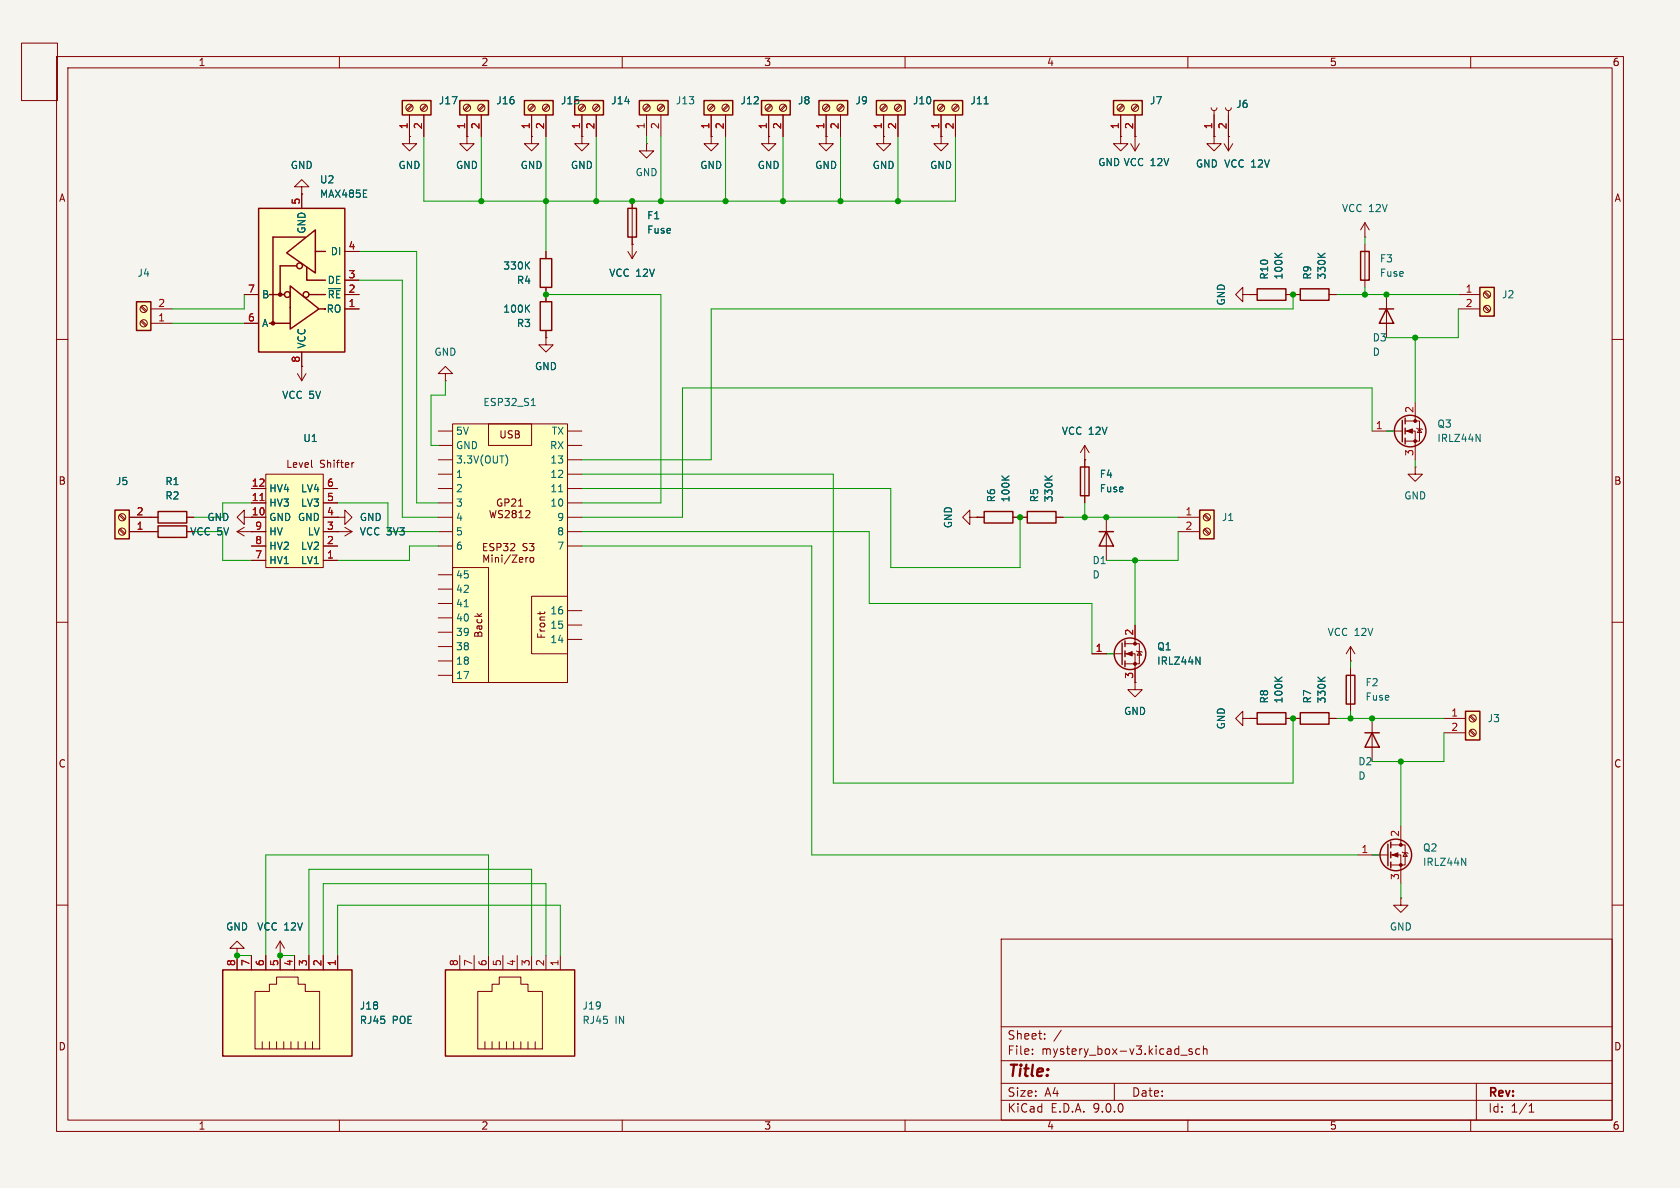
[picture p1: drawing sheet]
<svg xmlns="http://www.w3.org/2000/svg" width="297mm" height="210mm" viewBox="0 0 297 210" stroke-linecap="round" stroke-linejoin="round" font-family="sans-serif">
<defs><g id="words">
<text font-size="2.8" fill="#840000" x="178" y="190.9">Title:</text>
<g font-size="2.1" fill="#840000">
<text x="178" y="184">Sheet:</text>
<text x="178" y="186.7">File:</text>
<text x="184.1" y="186.7">mystery_box-v3.kicad_sch</text>
<text x="178" y="196.9">KiCad</text>
<text x="178" y="194.1">Size:</text>
<text x="184.7" y="194.1">A4</text>
<text x="185.7" y="196.9">E.D.A.</text>
<text x="193.3" y="196.9">9.0.0</text>
<text x="200" y="194.1">Date:</text>
<text x="263" y="194.3">Rev:</text>
<text x="263" y="196.9">Id:</text>
<text x="267.1" y="196.9">1/1</text>
</g>
<g font-size="1.8" fill="#840000">
<text x="35" y="11.9">1</text>
<text x="85" y="11.9">2</text>
<text x="135" y="11.9">3</text>
<text x="185" y="11.9">4</text>
<text x="235" y="11.9">5</text>
<text x="285" y="11.9">6</text>
<text x="10.3" y="35.9">A</text>
<text x="285.3" y="35.9">A</text>
<text x="88.2" y="77.7">USB</text>
<text x="50.5" y="82.9">Level</text>
<text x="56.5" y="82.9">Shifter</text>
<text x="10.3" y="85.9">B</text>
<text x="285.3" y="85.9">B</text>
<text x="33.5" y="94.8">VCC 5V</text>
<text x="44.4" y="91.2">10</text>
<text x="85.3" y="112.9" transform="rotate(-90 85.3 112.9)">Back</text>
<text x="96.7" y="113" transform="rotate(-90 96.7 113)">Front</text>
<text x="10.3" y="135.9">C</text>
<text x="285.3" y="135.9">C</text>
<text x="10.3" y="185.9">D</text>
<text x="285.3" y="185.9">D</text>
<text x="35" y="199.9">1</text>
<text x="85" y="199.9">2</text>
<text x="135" y="199.9">3</text>
<text x="185" y="199.9">4</text>
<text x="235" y="199.9">5</text>
<text x="285" y="199.9">6</text>
</g>
<g font-size="1.8" fill="#a90000">
<text x="72.1" y="22.9" transform="rotate(-90 72.1 22.9)">1</text>
<text x="74.7" y="22.9" transform="rotate(-90 74.7 22.9)">2</text>
<text x="82.3" y="22.9" transform="rotate(-90 82.3 22.9)">1</text>
<text x="84.8" y="22.9" transform="rotate(-90 84.8 22.9)">2</text>
<text x="93.7" y="22.9" transform="rotate(-90 93.7 22.9)">1</text>
<text x="96.3" y="22.9" transform="rotate(-90 96.3 22.9)">2</text>
<text x="102.6" y="22.9" transform="rotate(-90 102.6 22.9)">1</text>
<text x="105.2" y="22.9" transform="rotate(-90 105.2 22.9)">2</text>
<text x="114" y="22.9" transform="rotate(-90 114 22.9)">1</text>
<text x="116.6" y="22.9" transform="rotate(-90 116.6 22.9)">2</text>
<text x="125.5" y="22.9" transform="rotate(-90 125.5 22.9)">1</text>
<text x="128" y="22.9" transform="rotate(-90 128 22.9)">2</text>
<text x="135.6" y="22.9" transform="rotate(-90 135.6 22.9)">1</text>
<text x="138.2" y="22.9" transform="rotate(-90 138.2 22.9)">2</text>
<text x="145.8" y="22.9" transform="rotate(-90 145.8 22.9)">1</text>
<text x="148.3" y="22.9" transform="rotate(-90 148.3 22.9)">2</text>
<text x="156" y="22.9" transform="rotate(-90 156 22.9)">1</text>
<text x="158.5" y="22.9" transform="rotate(-90 158.5 22.9)">2</text>
<text x="166.1" y="22.9" transform="rotate(-90 166.1 22.9)">1</text>
<text x="168.7" y="22.9" transform="rotate(-90 168.7 22.9)">2</text>
<text x="197.9" y="22.9" transform="rotate(-90 197.9 22.9)">1</text>
<text x="200.4" y="22.9" transform="rotate(-90 200.4 22.9)">2</text>
<text x="214.4" y="22.9" transform="rotate(-90 214.4 22.9)">1</text>
<text x="216.9" y="22.9" transform="rotate(-90 216.9 22.9)">2</text>
<text x="53.1" y="36.3" transform="rotate(-90 53.1 36.3)">5</text>
<text x="61.5" y="44.2">4</text>
<text x="43.7" y="51.8">7</text>
<text x="61.5" y="51.8">2</text>
<text x="61.5" y="49.3">3</text>
<text x="259" y="51.8">1</text>
<text x="27.9" y="56.9">1</text>
<text x="27.9" y="54.4">2</text>
<text x="43.7" y="56.9">6</text>
<text x="61.5" y="54.4">1</text>
<text x="259" y="54.4">2</text>
<text x="53.1" y="64.2" transform="rotate(-90 53.1 64.2)">8</text>
<text x="243.1" y="75.9">1</text>
<text x="249.9" y="73.1" transform="rotate(-90 249.9 73.1)">2</text>
<text x="249.9" y="80.7" transform="rotate(-90 249.9 80.7)">3</text>
<text x="44.4" y="86.1">12</text>
<text x="44.4" y="88.6">11</text>
<text x="57.7" y="86.1">6</text>
<text x="57.7" y="88.6">5</text>
<text x="24.1" y="93.7">1</text>
<text x="24.1" y="91.2">2</text>
<text x="45" y="93.7">9</text>
<text x="57.7" y="91.2">4</text>
<text x="57.7" y="93.7">3</text>
<text x="209.5" y="91.2">1</text>
<text x="209.5" y="93.7">2</text>
<text x="45" y="96.3">8</text>
<text x="45" y="98.8">7</text>
<text x="57.7" y="96.3">2</text>
<text x="57.7" y="98.8">1</text>
<text x="200.4" y="112.5" transform="rotate(-90 200.4 112.5)">2</text>
<text x="193.6" y="115.3">1</text>
<text x="200.4" y="120.1" transform="rotate(-90 200.4 120.1)">3</text>
<text x="256.5" y="126.7">1</text>
<text x="256.5" y="129.3">2</text>
<text x="247.4" y="148" transform="rotate(-90 247.4 148)">2</text>
<text x="240.6" y="150.9">1</text>
<text x="247.4" y="155.6" transform="rotate(-90 247.4 155.6)">3</text>
<text x="41.7" y="170.9" transform="rotate(-90 41.7 170.9)">8</text>
<text x="44.2" y="170.9" transform="rotate(-90 44.2 170.9)">7</text>
<text x="46.7" y="170.9" transform="rotate(-90 46.7 170.9)">6</text>
<text x="49.3" y="170.9" transform="rotate(-90 49.3 170.9)">5</text>
<text x="51.8" y="170.9" transform="rotate(-90 51.8 170.9)">4</text>
<text x="54.4" y="170.9" transform="rotate(-90 54.4 170.9)">3</text>
<text x="56.9" y="170.9" transform="rotate(-90 56.9 170.9)">2</text>
<text x="59.4" y="170.9" transform="rotate(-90 59.4 170.9)">1</text>
<text x="81" y="170.9" transform="rotate(-90 81 170.9)">8</text>
<text x="83.6" y="170.9" transform="rotate(-90 83.6 170.9)">7</text>
<text x="86.1" y="170.9" transform="rotate(-90 86.1 170.9)">6</text>
<text x="88.6" y="170.9" transform="rotate(-90 88.6 170.9)">5</text>
<text x="91.2" y="170.9" transform="rotate(-90 91.2 170.9)">4</text>
<text x="93.7" y="170.9" transform="rotate(-90 93.7 170.9)">3</text>
<text x="96.3" y="170.9" transform="rotate(-90 96.3 170.9)">2</text>
<text x="98.8" y="170.9" transform="rotate(-90 98.8 170.9)">1</text>
</g>
<g font-size="1.8" fill="#006464">
<text x="77.5" y="18.6">J17</text>
<text x="87.6" y="18.6">J16</text>
<text x="99.1" y="18.6">J15</text>
<text x="108" y="18.6">J14</text>
<text x="119.4" y="18.6">J13</text>
<text x="130.8" y="18.6">J12</text>
<text x="141" y="18.6">J8</text>
<text x="151.1" y="18.6">J9</text>
<text x="161.3" y="18.6">J10</text>
<text x="171.5" y="18.6">J11</text>
<text x="203.2" y="18.6">J7</text>
<text x="218.4" y="19.3">J6</text>
<text x="194.1" y="29.6">GND VCC 12V</text>
<text x="211.3" y="29.8">GND VCC 12V</text>
<text x="51.3" y="30.1">GND</text>
<text x="56.5" y="32.6">U2</text>
<text x="56.5" y="35.2">MAX485E</text>
<text x="70.4" y="30.1">GND</text>
<text x="80.5" y="30.1">GND</text>
<text x="91.9" y="30.1">GND</text>
<text x="100.8" y="30.1">GND</text>
<text x="112.3" y="31.3">GND</text>
<text x="123.7" y="30.1">GND</text>
<text x="133.9" y="30.1">GND</text>
<text x="144" y="30.1">GND</text>
<text x="154.2" y="30.1">GND</text>
<text x="164.3" y="30.1">GND</text>
<text x="54.2" y="41.4" transform="rotate(-90 54.2 41.4)">GND</text>
<text x="114.3" y="39">F1</text>
<text x="114.3" y="41.5">Fuse</text>
<text x="237.1" y="37.7">VCC 12V</text>
<text x="58.4" y="45.3">DI</text>
<text x="88.9" y="47.9">330K</text>
<text x="243.8" y="46.6">F3</text>
<text x="24.2" y="49.1">J4</text>
<text x="46.2" y="52.9">B</text>
<text x="57.8" y="52.9">~{RE}</text>
<text x="57.8" y="50.4">DE</text>
<text x="91.3" y="50.4">R4</text>
<text x="107.6" y="49.1">VCC 12V</text>
<text x="224.4" y="49.5" transform="rotate(-90 224.4 49.5)">R10</text>
<text x="226.9" y="49.5" transform="rotate(-90 226.9 49.5)">100K</text>
<text x="232" y="49.5" transform="rotate(-90 232 49.5)">R9</text>
<text x="234.5" y="49.5" transform="rotate(-90 234.5 49.5)">330K</text>
<text x="243.8" y="49.1">Fuse</text>
<text x="265.4" y="52.9">J2</text>
<text x="46.2" y="58">A</text>
<text x="57.6" y="55.5">RO</text>
<text x="88.9" y="55.5">100K</text>
<text x="91.3" y="58">R3</text>
<text x="216.8" y="54.1" transform="rotate(-90 216.8 54.1)">GND</text>
<text x="54.2" y="61.7" transform="rotate(-90 54.2 61.7)">VCC</text>
<text x="76.7" y="63.1">GND</text>
<text x="94.5" y="65.6">GND</text>
<text x="242.6" y="60.6">D3</text>
<text x="242.6" y="63.1">D</text>
<text x="49.8" y="70.7">VCC 5V</text>
<text x="85.4" y="72">ESP32_S1</text>
<text x="80.5" y="77.1">5V</text>
<text x="97.4" y="77.1">TX</text>
<text x="187.6" y="77.1">VCC 12V</text>
<text x="254" y="75.8">Q3</text>
<text x="53.5" y="78.3">U1</text>
<text x="80.5" y="79.6">GND</text>
<text x="80.5" y="82.1">3.3V(OUT)</text>
<text x="97.1" y="79.6">RX</text>
<text x="97.2" y="82.1">13</text>
<text x="254" y="78.3">IRLZ44N</text>
<text x="20.4" y="86">J5</text>
<text x="29.1" y="88.5">R2</text>
<text x="29.1" y="86">R1</text>
<text x="47.5" y="87.2">HV4</text>
<text x="47.5" y="89.8">HV3</text>
<text x="53.1" y="87.2">LV4</text>
<text x="53.1" y="89.8">LV3</text>
<text x="80.5" y="84.7">1</text>
<text x="80.5" y="87.2">2</text>
<text x="80.5" y="89.8">3</text>
<text x="97.2" y="84.7">12</text>
<text x="97.2" y="87.2">11</text>
<text x="97.2" y="89.8">10</text>
<text x="176.1" y="88.9" transform="rotate(-90 176.1 88.9)">R6</text>
<text x="178.7" y="88.9" transform="rotate(-90 178.7 88.9)">100K</text>
<text x="183.7" y="88.9" transform="rotate(-90 183.7 88.9)">R5</text>
<text x="186.3" y="88.9" transform="rotate(-90 186.3 88.9)">330K</text>
<text x="194.3" y="84.7">F4</text>
<text x="194.3" y="87.2">Fuse</text>
<text x="248.2" y="88.5">GND</text>
<text x="36.6" y="92.3">GND</text>
<text x="47.5" y="92.3">GND GND</text>
<text x="47.5" y="94.8">HV</text>
<text x="54.3" y="94.8">LV</text>
<text x="63.5" y="92.3">GND</text>
<text x="63.5" y="94.8">VCC 3V3</text>
<text x="80.5" y="92.3">4</text>
<text x="80.5" y="94.8">5</text>
<text x="98.4" y="92.3">9</text>
<text x="98.4" y="94.8">8</text>
<text x="168.5" y="93.5" transform="rotate(-90 168.5 93.5)">GND</text>
<text x="215.9" y="92.3">J1</text>
<text x="47.5" y="97.4">HV2</text>
<text x="47.5" y="99.9">HV1</text>
<text x="53.1" y="97.4">LV2</text>
<text x="53.1" y="99.9">LV1</text>
<text x="80.5" y="97.4">6</text>
<text x="98.4" y="97.4">7</text>
<text x="193" y="99.9">D1</text>
<text x="80.5" y="102.5">45</text>
<text x="80.5" y="105">42</text>
<text x="80.5" y="107.5">41</text>
<text x="193" y="102.5">D</text>
<text x="80.5" y="110.1">40</text>
<text x="80.5" y="112.6">39</text>
<text x="97.2" y="108.8">16</text>
<text x="97.2" y="111.4">15</text>
<text x="97.2" y="113.9">14</text>
<text x="234.6" y="112.6">VCC 12V</text>
<text x="80.5" y="115.2">38</text>
<text x="80.5" y="117.7">18</text>
<text x="204.5" y="117.7">IRLZ44N</text>
<text x="204.5" y="115.2">Q1</text>
<text x="80.5" y="120.2">17</text>
<text x="224.4" y="124.5" transform="rotate(-90 224.4 124.5)">R8</text>
<text x="226.9" y="124.5" transform="rotate(-90 226.9 124.5)">100K</text>
<text x="232" y="124.5" transform="rotate(-90 232 124.5)">R7</text>
<text x="234.5" y="124.5" transform="rotate(-90 234.5 124.5)">330K</text>
<text x="241.3" y="121.5">F2</text>
<text x="241.3" y="124.1">Fuse</text>
<text x="198.6" y="126.6">GND</text>
<text x="216.8" y="129" transform="rotate(-90 216.8 129)">GND</text>
<text x="262.9" y="127.9">J3</text>
<text x="240" y="135.5">D2</text>
<text x="240" y="138">D</text>
<text x="251.5" y="153.3">IRLZ44N</text>
<text x="251.5" y="150.7">Q2</text>
<text x="39.9" y="164.7">GND</text>
<text x="45.4" y="164.7">VCC 12V</text>
<text x="245.6" y="164.7">GND</text>
<text x="63.5" y="178.7">J18</text>
<text x="102.9" y="178.7">J19</text>
<text x="63.5" y="181.2">RJ45</text>
<text x="69.3" y="181.2">POE</text>
<text x="102.9" y="181.2">RJ45</text>
<text x="108.7" y="181.2">IN</text>
</g>
</g></defs>
<path d="M0 0h297v210h-297z" fill="#f5f4ef" stroke="#f5f4ef" stroke-width=".18"/>
<g fill="none" stroke="#840000" stroke-width=".18">
<path d="M10 10h277v190h-277zM12 12h273v186h-273zM60 10v2M110 10v2M160 10v2M210 10v2M260 10v2M94 24.1v1.3h1.2l-1.2 1.3-1.3-1.3h1.3M94 24.1h.1M114.3 25.4v1.3h1.3l-1.3 1.2-1.3-1.2h1.3M114.3 25.4h.1M146 24.1v1.3h1.3l-1.3 1.3-1.2-1.3h1.2"/>
<path d="M146 24.1h.1M10 60h2M285 60h2M10 110h2M285 110h2M10 160h2M177 166h108v32h-108zM285 160h2M60 198v2M110 198v2M160 198v2M177 194.5h108"/>
<path d="M177 191.5h108M177 187.5h108M177 181.5h108M182.5 186.3v.1M182.5 185.5v.1M184.7 183.6v.1M184.7 182.8v.1M187.6 182.1l-1.3 2M197 191.5v3M208.7 186.5h1.2M210 198v2M210.7 185.5l-.3-.1-.2 .2v.2l.5 .2v.3h-.5"/>
<path d="M212.1 185.5l-.4-.1-.3 .3v.4l.1 .2h.6M212.7 185.5l.3-.1 .3 .1 .1 .9M212.7 184.9v1.5M260 198v2M261 191.5v6.5M270.3 196.6h.9M270.3 195.5l.4-.4v1.5"/>
</g>
<path d="M81.3 17.8h5.1v2.5h-5.1z" fill="#ffffc2"/>
<path d="M81.3 17.8h5.1v2.5h-5.1z" fill="none" stroke="#840000" stroke-width=".25"/>
<g fill="none" stroke="#840000" stroke-width=".18">
<path d="M82.9 18.5l-.9 .9M83.1 18.7l-.9 .9M85.4 18.5l-.8 .9M85.6 18.7l-.8 .9M82.5 20.3v3.8M85.1 20.3v3.8"/>
<circle cx="82.5" cy="19" r=".63"/>
<circle cx="85.1" cy="19" r=".63"/>
</g>
<path d="M92.7 17.8h5.1v2.5h-5.1z" fill="#ffffc2"/>
<path d="M92.7 17.8h5.1v2.5h-5.1z" fill="none" stroke="#840000" stroke-width=".25"/>
<g fill="none" stroke="#840000" stroke-width=".18">
<path d="M94.3 18.5l-.8 .9M94.5 18.7l-.9 .9M96.9 18.5l-.9 .9M97 18.7l-.8 .9M94 20.3v3.8M96.5 20.3v3.8"/>
<circle cx="94" cy="19" r=".63"/>
<circle cx="96.5" cy="19" r=".63"/>
</g>
<path d="M71.1 17.8h5.1v2.5h-5.1z" fill="#ffffc2"/>
<path d="M71.1 17.8h5.1v2.5h-5.1z" fill="none" stroke="#840000" stroke-width=".25"/>
<g fill="none" stroke="#840000" stroke-width=".18">
<path d="M72.7 18.5l-.8 .9M72.9 18.7l-.8 .9M75.3 18.5l-.9 .9M75.4 18.7l-.8 .9M72.4 20.3v3.8M74.9 20.3v3.8M156.2 24.1v1.3h1.3l-1.3 1.3-1.3-1.3h1.3M156.2 24.1h.1M96.5 59.7v1.3h1.3l-1.3 1.2-1.3-1.2h1.3M96.5 59.7h.1"/>
<circle cx="72.4" cy="19" r=".63"/>
<circle cx="74.9" cy="19" r=".63"/>
</g>
<path d="M154.9 17.8h5.1v2.5h-5.1z" fill="#ffffc2"/>
<path d="M154.9 17.8h5.1v2.5h-5.1z" fill="none" stroke="#840000" stroke-width=".25"/>
<g fill="none" stroke="#840000" stroke-width=".18">
<path d="M156.5 18.5l-.8 .9M156.7 18.7l-.8 .9M159.1 18.5l-.9 .9M159.3 18.7l-.9 .9M156.2 20.3v3.8M158.7 20.3v3.8"/>
<circle cx="156.2" cy="19" r=".63"/>
<circle cx="158.7" cy="19" r=".63"/>
</g>
<path d="M165.1 17.8h5.1v2.5h-5.1z" fill="#ffffc2"/>
<path d="M165.1 17.8h5.1v2.5h-5.1z" fill="none" stroke="#840000" stroke-width=".25"/>
<g fill="none" stroke="#840000" stroke-width=".18">
<path d="M166.7 18.5l-.8 .9M166.9 18.7l-.9 .9M169.2 18.5l-.8 .9M169.4 18.7l-.8 .9M166.4 20.3v3.8M168.9 20.3v3.8"/>
<circle cx="166.4" cy="19" r=".63"/>
<circle cx="168.9" cy="19" r=".63"/>
</g>
<path d="M174 18.4h.7" fill="none" stroke="#006464" stroke-width=".18"/>
<path d="M113 17.8h5.1v2.5h-5.1z" fill="#ffffc2"/>
<path d="M113 17.8h5.1v2.5h-5.1z" fill="none" stroke="#840000" stroke-width=".25"/>
<g fill="none" stroke="#840000" stroke-width=".18">
<path d="M114.6 18.5l-.8 .9M114.8 18.7l-.8 .9M117.2 18.5l-.9 .9M117.3 18.7l-.8 .9M102.9 24.1v1.3h1.2l-1.2 1.3-1.3-1.3h1.3M102.9 24.1h.1M114.3 20.3v3.8M116.8 20.3v3.8"/>
<circle cx="114.3" cy="19" r=".63"/>
<circle cx="116.8" cy="19" r=".63"/>
</g>
<path d="M124.5 17.8h5v2.5h-5z" fill="#ffffc2"/>
<path d="M124.5 17.8h5v2.5h-5zM111 36.8h1.5v5.1h-1.5z" fill="none" stroke="#840000" stroke-width=".25"/>
<g fill="none" stroke="#840000" stroke-width=".18">
<path d="M126.1 18.5l-.9 .9M126.2 18.7l-.8 .9M128.6 18.5l-.8 .9M128.8 18.7l-.9 .9M111.8 35.6v10.1M125.7 20.3v3.8M128.3 20.3v3.8M111 44.5l.8 1.2M111.8 43.2h.1M112.5 44.5l-.7 1.2"/>
<circle cx="125.7" cy="19" r=".63"/>
<circle cx="128.3" cy="19" r=".63"/>
</g>
<path d="M101.6 17.8h5.1v2.5h-5.1z" fill="#ffffc2"/>
<path d="M101.6 17.8h5.1v2.5h-5.1z" fill="none" stroke="#840000" stroke-width=".25"/>
<g fill="none" stroke="#840000" stroke-width=".18">
<path d="M103.2 18.5l-.8 .9M103.4 18.7l-.9 .9M105.7 18.5l-.8 .9M105.9 18.7l-.8 .9M214.1 19.1l.2 .3 .3 .2 .4-.2 .1-.3M214.6 19.6v4.5M216.7 19.1l.1 .3 .4 .2 .3-.2 .2-.3M217.2 19.6v7.1M102.9 20.3v3.8M105.4 20.3v3.8M198.1 24.1v1.3h1.3l-1.3 1.3-1.3-1.3h1.3M198.1 24.1h.1"/>
<path d="M214.6 24.1v1.3h1.3l-1.3 1.3-1.2-1.3h1.2M214.6 24.1h.1M216.4 25.4l.8 1.3M217.2 24.1h.1M217.9 25.4l-.7 1.3"/>
<circle cx="102.9" cy="19" r=".63"/>
<circle cx="105.4" cy="19" r=".63"/>
</g>
<path d="M196.8 17.8h5.1v2.5h-5.1z" fill="#ffffc2"/>
<path d="M196.8 17.8h5.1v2.5h-5.1zM191 82.6h1.5v5h-1.5z" fill="none" stroke="#840000" stroke-width=".25"/>
<g fill="none" stroke="#840000" stroke-width=".18">
<path d="M198.5 18.5l-.9 .9M198.6 18.7l-.8 .9M201 18.5l-.8 .9M201.2 18.7l-.9 .9M72.4 24.1v1.3h1.3l-1.3 1.3-1.3-1.3h1.3M72.4 24.1h.1M82.5 24.1v1.3h1.3l-1.3 1.3-1.2-1.3h1.2M82.5 24.1h.1M198.1 20.3v3.8M200.7 20.3v3.8M191.8 81.3v7.6"/>
<circle cx="198.1" cy="19" r=".63"/>
<circle cx="200.7" cy="19" r=".63"/>
</g>
<path d="M212.1 90.2h2.5v5.1h-2.5z" fill="#ffffc2"/>
<path d="M222.2 51.1h5.1v2h-5.1zM229.9 51.1h5v2h-5zM240.5 44.5h1.6v5h-1.6zM243.8 54.6h2.6M245.1 54.6l1.3 2.6h-2.6zM194.3 94h2.5M195.6 94l1.2 2.5h-2.5zM212.1 90.2h2.5v5.1h-2.5z" fill="none" stroke="#840000" stroke-width=".25"/>
<g fill="none" stroke="#840000" stroke-width=".18">
<path d="M241.3 39.4l-.8 1.2M241.3 39.4l.8 1.2M241.3 39.4v2.5M219.7 52.1v-1.3l-1.3 1.3 1.3 1.2v-1.2h1.3M221 52.1h.1M221 52.1h1.2M227.3 52.1h2.6M234.9 52.1h1.3M241.3 41.9h.1M241.3 43.2v7.6M245.1 52.1v7.6M195.6 91.4v7.7"/>
<path d="M208.3 91.4h3.8M208.3 94h3.8M212.8 91.1l.9 .8M212.8 93.6l.9 .9M213 90.9l.9 .9M213 93.5l.9 .8"/>
<circle cx="213.4" cy="91.4" r=".63"/>
<circle cx="213.4" cy="94" r=".63"/>
</g>
<path d="M225.4 44.8l.7 .7M226.6 44.8l-.7 .5M233 44.8l.7 .7M234.3 44.8l-.8 .5" fill="none" stroke="#006464" stroke-width=".18"/>
<path d="M78.7 171.5h22.9v15.2h-22.9z" fill="#ffffc2"/>
<g fill="none" stroke="#840000" stroke-width=".18">
<path d="M199.9 25.4l.8 1.3M200.7 24.1h.1M200.7 24.1v2.6M201.4 25.4l-.7 1.3M191.8 78.7l-.8 1.3M191.8 78.7l.7 1.3M191.8 78.7v2.6M191.8 81.3h.1M81.3 168.9v2.6M83.8 168.9v2.6M84.5 175.3h2.5v-1.3h1.3v-1.3h3.8v1.3h1.2v1.3h2.6v10.1h-11.4zM86.4 168.9v2.6"/>
<path d="M88.9 168.9v2.6M91.4 168.9v2.6M94 168.9v2.6M96.5 168.9v2.6M99.1 168.9v2.6M85.7 184.2v1.2M87 184.2v1.2M88.3 184.2v1.2M89.5 184.2v1.2M90.8 184.2v1.2M92.1 184.2v1.2M93.3 184.2v1.2"/>
<path d="M94.6 184.2v1.2"/>
</g>
<path d="M78.7 171.5h22.9v15.2h-22.9z" fill="none" stroke="#840000" stroke-width=".25"/>
<path d="M80 74.9h20.3v45.8h-20.3z" fill="#ffffc2"/>
<g fill="none" stroke="#840000" stroke-width=".18">
<path d="M3.8 7.6h6.4v10.2h-6.4zM77.5 76.2h2.5M77.5 78.7h2.5M80 74.9h20.3v45.8h-20.3zM86.4 74.9h7.6v3.8h-7.6zM100.3 76.2h2.6M100.3 78.7h2.6M77.5 88.9h2.5M77.5 81.3h2.5M77.5 83.8h2.5M77.5 86.4h2.5M77.5 91.4h2.5"/>
<path d="M77.5 94h2.5M77.5 96.5h2.5M85.5 96.7h.4M85.5 99.4v-1.3l.5 .9 .4-.9v1.3M86.1 96.1h-.6v1.2h.6M86.6 90.2l.3 1.3 .2-.9 .3 .9 .3-1.3M87 98.1v.1M87 98.5v.9M87.3 96.1h-.5l-.1 .1v.4l.5 .2 .1 .3-.2 .2h-.5M87.6 98.5v.9M87.6 98.7l.2-.2 .3 .1v.8M87.9 96.7h.6l.1-.2-.1-.3-.6-.1v1.2"/>
<path d="M88.7 88.3a.59 .59 0 0 0-.8 .5 .59 .59 0 0 0 .8 .6v-.5h-.2M88.7 98.1v.1M88.7 98.5v.9M88.8 90.3l-.4-.1-.2 .2v.3l.5 .3 .1 .3-.2 .2h-.5M89 96.1h.8l-.4 .5 .3 .1v.5l-.1 .1-.6-.1M89.3 88.9l.6-.1 .1-.2-.1-.3-.6-.1v1.3M89.3 90.4l.5-.2 .2 .4-.7 .9h.7M90.2 98.1l-1 1.6M90.3 96.2l.5-.1 .2 .3-.8 .9h.8M90.5 88.3l.5-.1 .2 .4-.8 .9h.8M90.6 98.1h.8l-.8 1.3h.8M90.8 90.8l-.3 .2 .1 .4 .2 .1h.3l.2-.2v-.3l-.3-.2"/>
<path d="M90.8 90.8l-.3-.2 .3-.4h.2l.3 .3-.3 .3M90.8 90.8h.2M91.7 89.5h.7M91.7 88.6l.3-.4v1.3M91.7 91.5h.8M91.7 90.6l.4-.4v1.3M91.8 99l.6-.2v-.2l-.4-.1-.2 .2 .1 .6h.5M93 90.4l.4-.2 .3 .4-.8 .9h.8M93 98.5v.9M93.2 96.1h-.5l-.2 .1v.4l.6 .2 .1 .3-.3 .2h-.4M93.3 98.5l-.3 .3M93.6 96.1h.8l-.4 .5 .3 .1v.5l-.2 .1-.5-.1"/>
<path d="M93.8 98.6l.3-.1 .3 .3v.3l-.3 .3-.3-.1-.1-.2zM100.3 88.9h2.6M100.3 81.3h2.6M100.3 83.8h2.6M100.3 86.4h2.6M100.3 91.4h2.6M100.3 94h2.6M100.3 96.5h2.6M77.5 101.6h2.5M77.5 104.1h2.5M77.5 106.7h2.5M77.5 109.2h2.5"/>
<path d="M77.5 111.8h2.5M77.5 114.3h2.5M77.5 116.8h2.5M77.5 119.4h2.5M80 100.3h6.4v20.4h-6.4zM94 105.4h6.3v10.2h-6.3zM95.5 108.2v.4M96.3 108.2v.2M100.3 108h2.6M100.3 110.5h2.6M100.3 113h2.6"/>
</g>
<path d="M93.9 71.7h.7M94.2 70.6l.1-.2v1.3M89.4 80.5a1.49 1.49 0 0 1 0 1.8M98.8 86.9h.7M82.1 107.3h.7" fill="none" stroke="#006464" stroke-width=".18"/>
<path d="M47 83.8h10.1v16.5h-10.1z" fill="#ffffc2"/>
<g fill="none" stroke="#840000" stroke-width=".18">
<path d="M44.4 86.4h2.6M44.4 88.9h2.6M44.4 91.4h2.6M44.4 94h2.6M44.4 96.5h2.6M44.4 99.1h2.6M47 83.8h10.1v16.5h-10.1zM55.1 82.6h.2M57.1 86.4h2.6M57.1 88.9h2.6M57.1 91.4h2.6M57.1 94h2.6"/>
<path d="M57.1 96.5h2.6M57.1 99.1h2.6M62.6 81.8l-.4 .2"/>
</g>
<path d="M46 88.5h.7" fill="none" stroke="#a90000" stroke-width=".18"/>
<path d="M39.4 171.5h22.8v15.2h-22.8z" fill="#ffffc2"/>
<g fill="none" stroke="#840000" stroke-width=".18">
<path d="M166.4 24.1v1.3h1.2l-1.2 1.3-1.3-1.3h1.3M166.4 24.1h.1M41.9 167.6h1.3l-1.3-1.2-1.3 1.2h1.3v1.3M41.9 168.9h.1M41.9 168.9v2.6M44.4 168.9v2.6M45.1 175.3h2.5v-1.3h1.3v-1.3h3.8v1.3h1.3v1.3h2.5v10.1h-11.4zM47 168.9v2.6M49.5 168.9h.1M49.5 166.4v5.1M49.5 166.4l-.7 1.2M49.5 166.4l.8 1.2"/>
<path d="M52.1 168.9v2.6M54.6 168.9v2.6M57.1 168.9v2.6M59.7 168.9v2.6M46.4 184.2v1.2M47.6 184.2v1.2M48.9 184.2v1.2M50.2 184.2v1.2M51.4 184.2v1.2M52.7 184.2v1.2M54 184.2v1.2M55.2 184.2v1.2"/>
</g>
<path d="M39.4 171.5h22.8v15.2h-22.8z" fill="none" stroke="#840000" stroke-width=".25"/>
<path d="M144.8 17.8h5.1v2.5h-5.1z" fill="#ffffc2"/>
<path d="M144.8 17.8h5.1v2.5h-5.1z" fill="none" stroke="#840000" stroke-width=".25"/>
<g fill="none" stroke="#840000" stroke-width=".18">
<path d="M146.4 18.5l-.9 .9M146.6 18.7l-.9 .9M148.9 18.5l-.8 .9M149.1 18.7l-.8 .9M146 20.3v3.8M148.6 20.3v3.8"/>
<circle cx="146" cy="19" r=".63"/>
<circle cx="148.6" cy="19" r=".63"/>
</g>
<path d="M134.6 17.8h5.1v2.5h-5.1z" fill="#ffffc2"/>
<path d="M134.6 17.8h5.1v2.5h-5.1z" fill="none" stroke="#840000" stroke-width=".25"/>
<g fill="none" stroke="#840000" stroke-width=".18">
<path d="M136.2 18.5l-.8 .9M136.4 18.7l-.8 .9M138.8 18.5l-.9 .9M138.9 18.7l-.8 .9M125.7 24.1v1.3h1.3l-1.3 1.3-1.2-1.3h1.2M125.7 24.1h.1M135.9 24.1v1.3h1.3l-1.3 1.3-1.3-1.3h1.3M135.9 24.1h.1M135.9 20.3v3.8M138.4 20.3v3.8"/>
<circle cx="135.9" cy="19" r=".63"/>
<circle cx="138.4" cy="19" r=".63"/>
</g>
<path d="M20.3 90.2h2.6v5.1h-2.6z" fill="#ffffc2"/>
<g fill="none" stroke="#840000" stroke-width=".25">
<path d="M95.5 53.3h2v5.1h-2zM20.3 90.2h2.6v5.1h-2.6zM27.9 93h5.1v2h-5.1zM27.9 90.4h5.1v2.1h-5.1zM198.4 113.7v3.8M198.9 113.3v1M198.9 115.1v1M198.9 116.8v1.1M222.2 126h5.1v2h-5.1zM229.9 126h5v2h-5zM241.3 129.5h2.5M242.6 129.5l1.2 2.6h-2.5z"/>
<path d="M245.4 149.2v3.8M245.9 148.8v1.1M245.9 150.6v1M245.9 152.4v1"/>
<circle cx="199.8" cy="115.6" r="2.79"/>
<circle cx="246.8" cy="151.1" r="2.79"/>
</g>
<g fill="none" stroke="#840000" stroke-width=".18">
<path d="M96.5 52.1v1.2M96.5 58.4v1.3M21.1 93.6l.8 .9M21.1 91.1l.8 .8M21.3 93.5l.8 .8M21.3 90.9l.8 .9M22.9 94h5M22.9 91.4h5M33 91.4h1.3M41.9 94h2.5M41.9 94l1.3 .7M43.2 91.4v-1.2l-1.3 1.2 1.3 1.3v-1.3h1.2"/>
<path d="M43.2 93.2l-1.3 .8M44.4 94h.1M193 115.6h5.4M198.9 113.8h2.5v3.5h-2.5M198.9 115.6h1.8v5.1M200.7 110.5v3.3M200.9 115.1l.1 .1h.8l.1 .1M201.4 115.2l.4 .6h-.8zM219.7 127v-1.3l-1.3 1.3 1.3 1.3v-1.3h1.3M221 127h.1M221 127h1.2M227.3 127h2.6"/>
<path d="M234.9 127h1.3M242.6 127v7.6M240 151.1h5.4M245.9 149.4h2.5v3.5h-2.5M245.9 151.1h1.7v5.1M247.6 158.8v1.2h1.3l-1.3 1.3-1.2-1.3h1.2M247.6 158.8h.1M247.6 146.1v3.3M247.9 150.6l.1 .1h.8l.1 .2M248.4 150.7l.4 .7h-.8z"/>
<circle cx="21.6" cy="94" r=".63"/>
<circle cx="21.6" cy="91.4" r=".63"/>
</g>
<path d="M93.1 54.5l.5 .7M93.6 53.9l-.7 .7M211.4 116.1l.7 1.3v-1.3M225.4 119.7l.7 .7M226.6 119.7l-.7 .5M233 119.7l.7 .7M234.3 119.7l-.8 .5M258.4 151.7l.7 1.3v-1.3" fill="none" stroke="#006464" stroke-width=".18"/>
<g fill="#840000" stroke="#840000" stroke-width=".18">
<path d="M199.1 115.6l1.1-.4v.8z"/>
<path d="M246.1 151.1l1-.4v.8z"/>
<circle cx="200.7" cy="113.8" r=".25"/>
<circle cx="200.7" cy="117.3" r=".25"/>
<circle cx="247.6" cy="149.4" r=".25"/>
<circle cx="247.6" cy="152.9" r=".25"/>
</g>
<path d="M259.1 125.7h2.5v5.1h-2.5z" fill="#ffffc2"/>
<g fill="none" stroke="#840000" stroke-width=".25">
<path d="M247.9 74.3v3.8M248.4 73.9v1M248.4 75.7v1M248.4 77.5v1M259.1 125.7h2.5v5.1h-2.5z"/>
<circle cx="249.3" cy="76.2" r="2.79"/>
</g>
<g fill="none" stroke="#840000" stroke-width=".18">
<path d="M242.6 76.2h5.3M248.4 74.4h2.6v3.6h-2.6M248.4 76.2h1.8v5.1M250.2 71.1v3.3M250.4 75.7l.2 .1h.7l.2 .1M251 75.8l.3 .7h-.7zM250.2 82.6v1.2h1.3l-1.3 1.3-1.3-1.3h1.3M250.2 82.6h.1M255.3 127h3.8M255.3 129.5h3.8M259.8 126.7l.9 .8M259.8 129.2l.9 .8"/>
<path d="M260 126.5l.9 .8M260 129l.9 .9"/>
<circle cx="260.3" cy="127" r=".63"/>
<circle cx="260.3" cy="129.5" r=".63"/>
</g>
<g fill="#840000" stroke="#840000" stroke-width=".18">
<path d="M248.7 76.2l1-.4v.8z"/>
<circle cx="250.2" cy="74.4" r=".25"/>
<circle cx="250.2" cy="78" r=".25"/>
</g>
<path d="M260.9 76.8l.8 1.2v-1.2" fill="none" stroke="#006464" stroke-width=".18"/>
<path d="M261.6 50.8h2.6v5.1h-2.6z" fill="#ffffc2"/>
<path d="M261.6 50.8h2.6v5.1h-2.6z" fill="none" stroke="#840000" stroke-width=".25"/>
<g fill="none" stroke="#840000" stroke-width=".18">
<path d="M257.8 52.1h3.8M257.8 54.6h3.8M262.4 51.7l.8 .9M262.4 54.3l.8 .8M262.5 51.6l.9 .8M262.5 54.1l.9 .8"/>
<circle cx="262.9" cy="54.6" r=".63"/>
<circle cx="262.9" cy="52.1" r=".63"/>
</g>
<path d="M45.7 36.8h15.3v25.4h-15.3z" fill="#ffffc2"/>
<g fill="none" stroke="#840000" stroke-width=".25">
<path d="M45.7 36.8h15.3v25.4h-15.3zM47.6 52.1h2.7M47.6 57.2h3.7M50.7 44.7l5.1-4.1v7.7zM51.3 50.5l5.1 4.1-5.1 3.6zM52.5 47h-3v5.1M54 41.9h-5.7v15.3M54.2 47.2v2.3h3.3M54.6 52.1h2.9M55.9 44.5h1.6M56.5 54.6h1h-.1M238 119.4h1.5v5.1h-1.5z"/>
<circle cx="50.8" cy="52.1" r=".51"/>
<circle cx="53" cy="47" r=".51"/>
<circle cx="54.1" cy="52.1" r=".51"/>
</g>
<g fill="#840000" stroke="#840000" stroke-width=".25">
<circle cx="49.5" cy="52.1" r=".28"/>
<circle cx="48.3" cy="57.2" r=".28"/>
</g>
<g fill="none" stroke="#840000" stroke-width=".18">
<path d="M53.3 33h1.3l-1.3-1.2-1.2 1.2h1.2v1.3M53.3 34.3h.1M53.3 34.3v2.5M43.2 52.1h2.5M43.2 57.2h2.5M61 54.6h2.5M61 52.1h2.5M61 49.5h2.5M61 44.5h2.5M53.3 62.2v2.6M238.8 116.8h.1M238.8 114.3v2.5"/>
<path d="M238.8 118.1v7.6M238.8 114.3l-.8 1.3M238.8 114.3l.7 1.3"/>
</g>
<path d="M58.1 51h2.1" fill="none" stroke="#006464" stroke-width=".18"/>
<path d="M24.1 53.3h2.6v5.1h-2.6z" fill="#ffffc2"/>
<path d="M24.1 53.3h2.6v5.1h-2.6zM95.5 45.7h2v5.1h-2zM174 90.4h5.1v2.1h-5.1zM181.6 90.4h5.1v2.1h-5.1z" fill="none" stroke="#840000" stroke-width=".25"/>
<g fill="none" stroke="#840000" stroke-width=".18">
<path d="M53.3 34.3h.1M53.3 34.3v2.5M72.4 24.1h.1M72.4 20.3v3.8M74.9 20.3v3.8M82.5 24.1h.1M82.5 20.3v3.8M85.1 20.3v3.8M94 24.1h.1M94 20.3v3.8M96.5 20.3v3.8M102.9 24.1h.1"/>
<path d="M102.9 20.3v3.8M105.4 20.3v3.8M111.8 35.6v1.2M125.7 24.1h.1M125.7 20.3v3.8M128.3 20.3v3.8M135.9 24.1h.1M135.9 20.3v3.8M138.4 20.3v3.8M146 24.1h.1M146 20.3v3.8M148.6 20.3v3.8"/>
<path d="M156.2 24.1h.1M156.2 20.3v3.8M158.7 20.3v3.8M166.4 24.1h.1M166.4 20.3v3.8M168.9 20.3v3.8M198.1 24.1h.1M198.1 20.3v3.8M200.7 24.1h.1M200.7 20.3v3.8M214.6 24.1h.1M214.6 20.3v3.8"/>
<path d="M217.2 24.1h.1M217.2 20.3v3.8M24.9 56.8l.9 .9M24.9 54.3l.9 .8M25.1 56.6l.8 .9M25.1 54.1l.8 .8M26.7 57.2h3.8M26.7 54.6h3.8M43.2 57.2h2.5M43.2 52.1h2.5M61 54.6h2.5M61 52.1h2.5"/>
<path d="M61 49.5h2.5M61 44.5h2.5M96.5 59.7h.1M96.5 44.5v1.2M96.5 50.8v2.5M96.5 58.4v1.3M111.8 43.2h.1M111.8 41.9v1.3M221 52.1h.1M221 52.1h1.2M227.3 52.1h2.6M234.9 52.1h1.3"/>
<path d="M52.6 66l.7 1.3M53.3 64.8h.1M53.3 62.2v5.1M54.1 66l-.8 1.3M78.7 66h1.3l-1.3-1.2-1.2 1.2h1.2v1.3M78.7 67.3h.1M22.9 91.4h5M22.9 94h5M33 91.4h1.3M44.4 94h.1M44.4 91.4h2.6M44.4 94h2.6"/>
<path d="M44.4 86.4h2.6M44.4 88.9h2.6M44.4 96.5h2.6M44.4 99.1h2.6M57.1 91.4h2.6M57.1 94h5.1M57.1 86.4h2.6M57.1 88.9h2.6M57.1 96.5h2.6M57.1 99.1h2.6M59.7 94h.1M59.7 91.4h1.3v-1.2l1.2 1.2-1.2 1.3v-1.3"/>
<path d="M59.7 91.4h.1M61 93.2l1.2 .8M62.2 94l-1.2 .7M171.4 91.4v-1.2l-1.2 1.2 1.2 1.3v-1.3h1.3M172.7 91.4h.1M172.7 91.4h1.3M179.1 91.4h2.5M186.7 91.4h1.3M191.8 81.3h.1M191.8 81.3v1.3M191.8 87.6v1.3M193 115.6h2.6"/>
<path d="M200.7 110.5v2.5M200.7 118.1v2.6M200.7 120.7v1.2h1.2l-1.2 1.3-1.3-1.3h1.3M200.7 120.7h.1M221 127h.1M221 127h1.2M227.3 127h2.6M234.9 127h1.3M41.9 168.9h.1M41.9 168.9v2.6M44.4 168.9v2.6M47 168.9v2.6"/>
<path d="M49.5 168.9h.1M49.5 168.9v2.6M52.1 168.9v2.6M54.6 168.9v2.6M57.1 168.9v2.6M59.7 168.9v2.6"/>
<circle cx="25.4" cy="54.6" r=".63"/>
<circle cx="25.4" cy="57.1" r=".63"/>
</g>
<g fill="none" stroke="#006464" stroke-width=".18">
<path d="M174 18.4h.7M58.1 51h2.1M93.1 46.8l.5 .8M93.1 54.5l.5 .7M93.6 46.3l-.7 .7M93.6 53.9l-.7 .7M225.4 44.8l.7 .7M226.6 44.8l-.7 .5M233 44.8l.7 .7M234.3 44.8l-.8 .5M177.1 84.1l.7 .8M178.4 84.1l-.7 .6"/>
<path d="M184.7 84.1l.8 .8M186 84.1l-.7 .6M211.4 116.1l.7 1.3v-1.3M225.4 119.7l.7 .7M226.6 119.7l-.7 .5M233 119.7l.7 .7M234.3 119.7l-.8 .5"/>
</g>
<g fill="none" stroke="#009600" stroke-width=".18">
<path d="M74.9 24.1v11.5h94v-11.5M85.1 24.1v11.5M96.5 24.1v20.4M105.4 24.1v11.5M114.3 24.1v1.3M116.8 24.1v11.5M128.3 24.1v11.5M138.4 24.1v11.5M148.6 24.1v11.5M158.7 24.1v11.5M30.5 57.2h12.7M43.2 52.1v2.5h-12.7"/>
<path d="M63.5 49.5h7.6v41.9h6.4M63.5 44.5h10.2v44.4h3.8M96.5 52.1h20.3v36.8h-13.9M228.6 52.1v2.5h-102.9v26.7h-22.8M236.2 52.1h21.6M241.3 41.9v1.3M241.3 50.8v1.3M250.2 59.7v11.4M257.8 54.6v5.1h-12.7M78.7 67.3v2.6h-2.5v8.8h1.3M242.6 76.2v-7.6h-122v22.8h-17.7M245.1 76.2h1.3"/>
<path d="M34.3 94h5.1v5.1h5M44.4 88.9h-5v2.5h-5.1M59.7 88.9h8.9v5.1h8.9M77.5 96.5h-5.1v2.6h-12.7M102.9 94h50.8v12.7h39.3v8.9M102.9 83.8h44.4v54.6h81.3v-11.4M102.9 96.5h40.6v54.6h96.5M102.9 86.4h54.6v13.9h22.8v-8.9M188 91.4h20.3M191.8 88.9v2.5M200.7 99.1v11.4M208.3 94v5.1h-12.7"/>
<path d="M250.2 81.3v1.3M195.6 115.6h1.2M238.8 116.8v1.3M236.2 127h19.1M238.8 125.7v1.3M247.6 134.6v11.5M255.3 129.5v5.1h-12.7M242.6 151.1h1.2M247.6 156.2v2.6M41.9 168.9h2.5M47 168.9v-17.8h39.4v17.8M49.5 168.9h2.6"/>
<path d="M54.6 168.9v-15.2h39.4v15.2M57.1 168.9v-12.7h39.4v12.7M59.7 168.9v-8.9h39.4v8.9"/>
</g>
<path d="M46 88.5h.7" fill="none" stroke="#a90000" stroke-width=".18"/>
<g fill="#009600" stroke="#009600" stroke-width=".18">
<circle cx="242.6" cy="127" r=".46"/>
<circle cx="250.2" cy="59.7" r=".46"/>
<circle cx="245.1" cy="52.1" r=".46"/>
<circle cx="247.6" cy="134.6" r=".46"/>
<circle cx="238.8" cy="127" r=".46"/>
<circle cx="228.6" cy="127" r=".46"/>
<circle cx="180.3" cy="91.4" r=".46"/>
<circle cx="96.5" cy="35.6" r=".46"/>
<circle cx="85.1" cy="35.6" r=".46"/>
<circle cx="105.4" cy="35.6" r=".46"/>
<circle cx="96.5" cy="52.1" r=".46"/>
<circle cx="41.9" cy="168.9" r=".46"/>
<circle cx="49.5" cy="168.9" r=".46"/>
<circle cx="241.3" cy="52.1" r=".46"/>
<circle cx="191.8" cy="91.4" r=".46"/>
<circle cx="195.6" cy="91.4" r=".46"/>
<circle cx="200.7" cy="99.1" r=".46"/>
<circle cx="228.6" cy="52.1" r=".46"/>
<circle cx="138.4" cy="35.6" r=".46"/>
<circle cx="128.3" cy="35.6" r=".46"/>
<circle cx="116.8" cy="35.6" r=".46"/>
<circle cx="111.8" cy="35.6" r=".46"/>
<circle cx="148.6" cy="35.6" r=".46"/>
<circle cx="158.7" cy="35.6" r=".46"/>
</g>
<use href="#words"/>
</svg>
